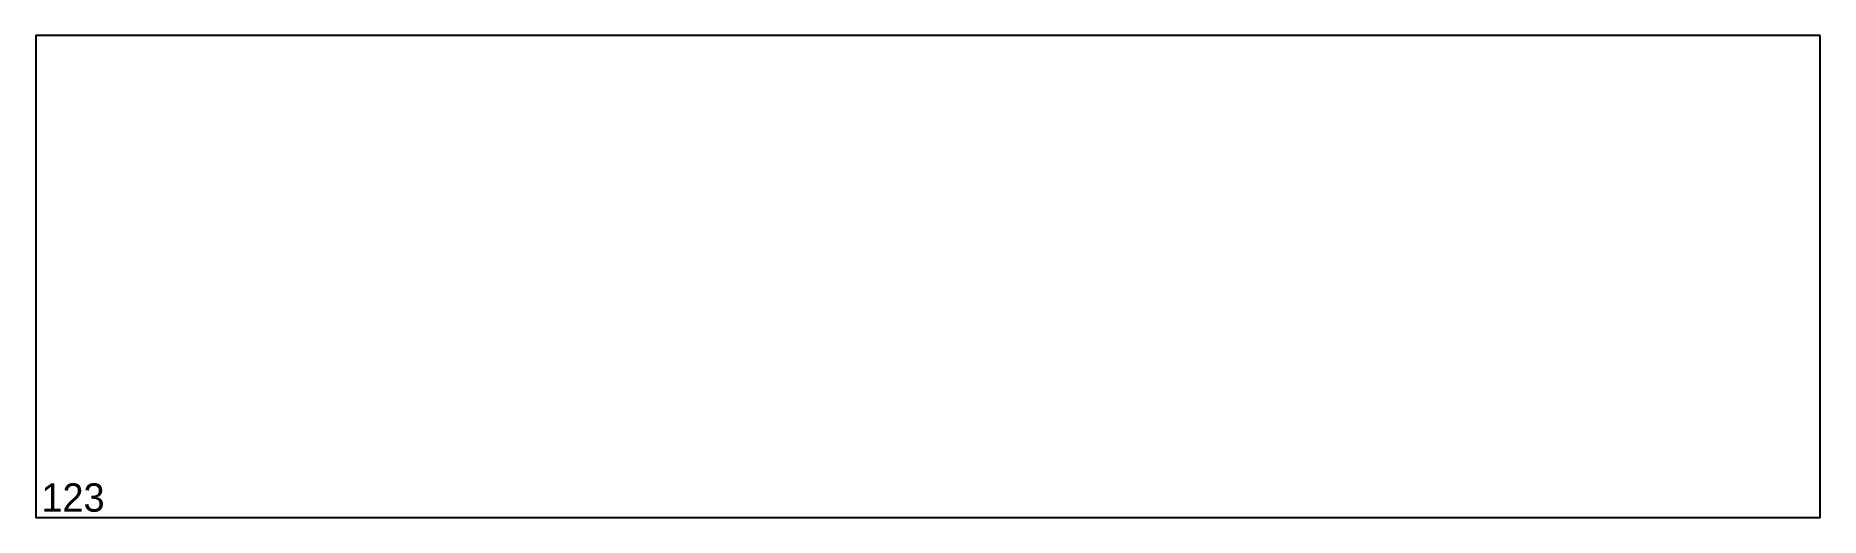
# Model space of a CAD drawing. Header units: millimetres. Extents: x 0 to 629, y 0 to 170.
import ezdxf

# ---------------------------------------------------------------- set-up
doc = ezdxf.new("R2010")
doc.units = ezdxf.units.MM
doc.header["$MEASUREMENT"] = 0
doc.layers.add('ВнешнийКонтур', color=7, linetype='Continuous')
doc.layers.add('Нумерация', color=7, linetype='Continuous')

msp = doc.modelspace()

# ---------------------------------------------------------------- linework, layer by layer
at = {"layer": 'ВнешнийКонтур', "color": 0, "linetype": 'Continuous'}
msp.add_lwpolyline([(629.38, 170), (0, 170), (0, 0), (629.38, 0)], close=True, dxfattribs=at)

# ---------------------------------------------------------------- texts
at = {"layer": 'Нумерация', "color": 0, "linetype": 'Continuous'}
msp.add_text('123', height=10, dxfattribs=at).set_placement((2, 2))

doc.saveas('drawing.dxf')
